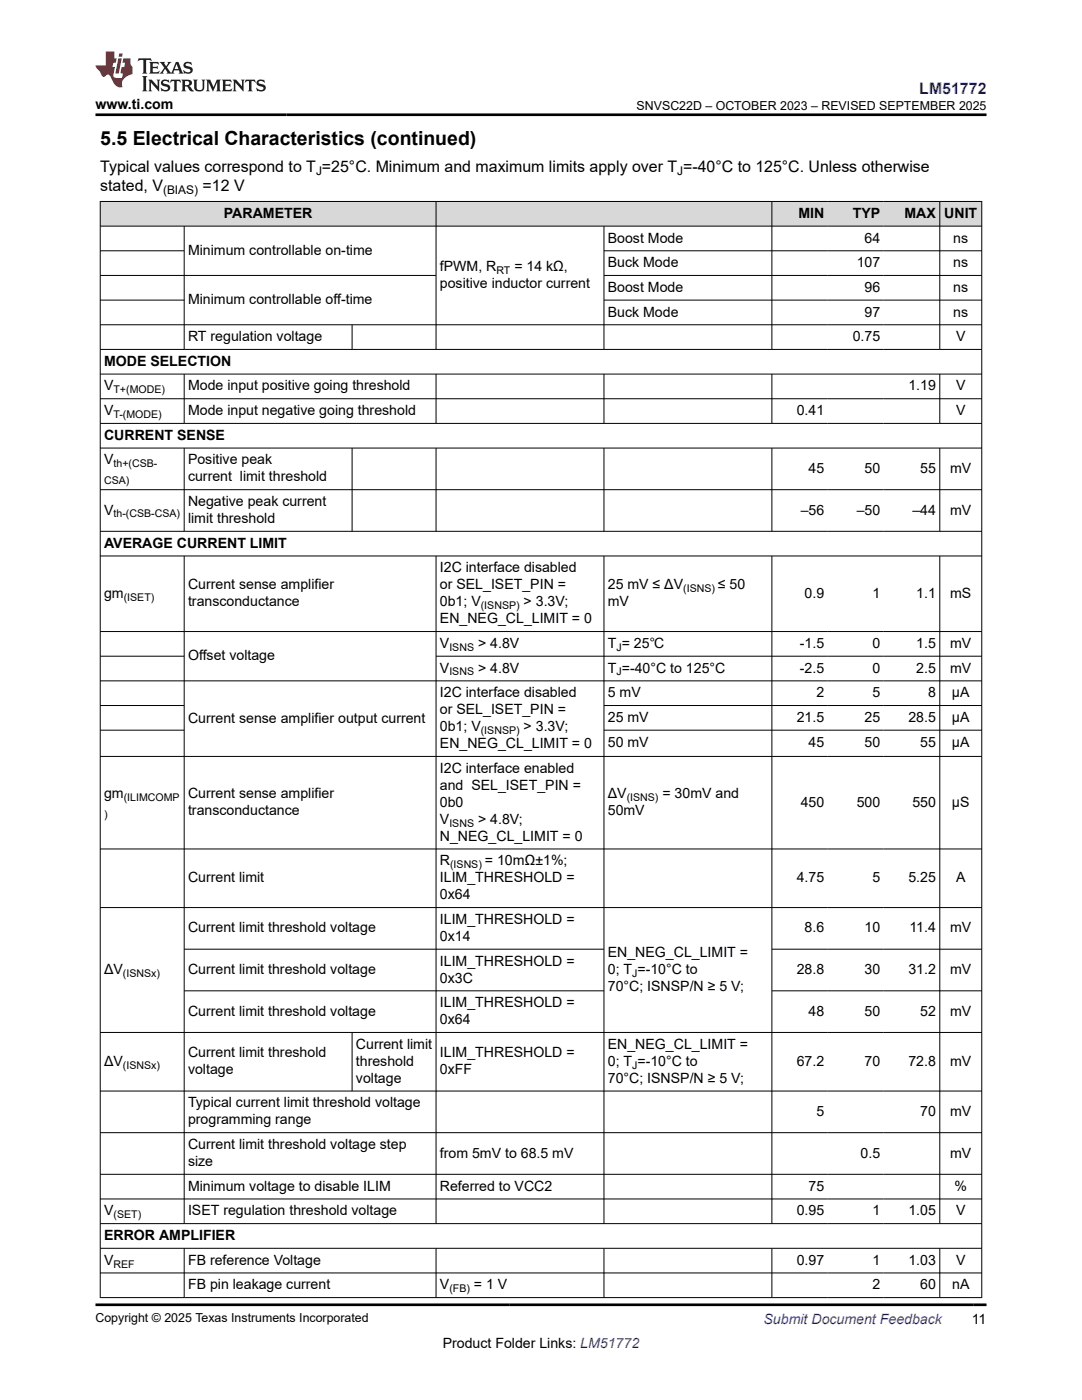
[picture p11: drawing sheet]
<svg xmlns="http://www.w3.org/2000/svg" width="216mm" height="279mm" viewBox="0 0 216 279" stroke-linecap="round" stroke-linejoin="round" font-family="sans-serif">
<defs><g id="words">
<text font-size="3.9" x="20" y="28.8">5.5 Electrical Characteristics (continued)</text>
<text font-size="3.2" fill="#00f" x="183.4" y="18.7">LM51772</text>
<g font-size="3.2">
<text x="20" y="34.3">Typical values correspond to T =25°C. Minimum and maximum limits apply over T =-40°C to 125°C. Unless otherwise</text>
<text x="20" y="38.1">stated, V</text>
<text x="40.4" y="38.1">=12 V</text>
</g>
<g font-size="2.8">
<text x="19.1" y="21.8">www.ti.com</text>
<text x="44.7" y="43.5">PARAMETER</text>
<text x="159.3" y="43.5">MIN</text>
<text x="170.2" y="43.5">TYP</text>
<text x="180.5" y="43.5">MAX</text>
<text x="188.4" y="43.5">UNIT</text>
<text x="37.5" y="50.9">Minimum controllable on-time</text>
<text x="121.3" y="48.4">Boost Mode</text>
<text x="121.3" y="53.3">Buck Mode</text>
<text x="170.9" y="53.3">107</text>
<text x="172.5" y="48.4">64</text>
<text x="190.2" y="48.4">ns</text>
<text x="190.2" y="53.3">ns</text>
<text x="87.8" y="54.1">fPWM, R</text>
<text x="87.8" y="57.5">positive inductor current</text>
<text x="102.6" y="54.1">= 14 kΩ,</text>
<text x="121.3" y="58.2">Boost Mode</text>
<text x="172.5" y="58.2">96</text>
<text x="190.2" y="58.2">ns</text>
<text x="37.5" y="60.7">Minimum controllable off-time</text>
<text x="121.3" y="63.2">Buck Mode</text>
<text x="172.5" y="63.2">97</text>
<text x="190.2" y="63.2">ns</text>
<text x="37.5" y="68.1">RT regulation voltage</text>
<text x="170.2" y="68.1">0.75</text>
<text x="190.8" y="68.1">V</text>
<text x="20.8" y="73">MODE SELECTION</text>
<text x="20.8" y="77.9">V</text>
<text x="37.5" y="77.9">Mode input positive going threshold</text>
<text x="181.3" y="77.9">1.19</text>
<text x="190.8" y="77.9">V</text>
<text x="20.8" y="82.9">V</text>
<text x="37.5" y="82.9">Mode input negative going threshold</text>
<text x="159" y="82.9">0.41</text>
<text x="190.8" y="82.9">V</text>
<text x="20.8" y="87.8">CURRENT SENSE</text>
<text x="20.8" y="92.7">V</text>
<text x="37.5" y="92.7">Positive peak</text>
<text x="161.3" y="94.4">45</text>
<text x="172.5" y="94.4">50</text>
<text x="183.6" y="94.4">55</text>
<text x="189.6" y="94.4">mV</text>
<text x="37.5" y="96.1">current limit threshold</text>
<text x="37.5" y="101">Negative peak current</text>
<text x="20.8" y="102.7">V</text>
<text x="37.5" y="104.4">limit threshold</text>
<text x="159.8" y="102.7">–56</text>
<text x="170.9" y="102.7">–50</text>
<text x="182" y="102.7">–44</text>
<text x="189.6" y="102.7">mV</text>
<text x="20.8" y="109.3">AVERAGE CURRENT LIMIT</text>
<text x="20.8" y="119.3">gm</text>
<text x="37.5" y="117.6">Current sense amplifier</text>
<text x="87.8" y="114.2">I2C interface disabled</text>
<text x="87.8" y="117.6">or SEL_ISET_PIN =</text>
<text x="121.3" y="117.6">25 mV ≤ ΔV</text>
<text x="143.3" y="117.6">≤ 50</text>
<text x="160.6" y="119.3">0.9</text>
<text x="174.1" y="119.3">1</text>
<text x="182.8" y="119.3">1.1</text>
<text x="189.6" y="119.3">mS</text>
<text x="37.5" y="121">transconductance</text>
<text x="87.8" y="121">0b1; V</text>
<text x="87.8" y="124.4">EN_NEG_CL_LIMIT = 0</text>
<text x="104.5" y="121">&gt; 3.3V;</text>
<text x="121.3" y="121">mV</text>
<text x="37.5" y="131.8">Offset voltage</text>
<text x="87.8" y="129.3">V</text>
<text x="95.4" y="129.3">&gt; 4.8V</text>
<text x="121.3" y="129.3">T = 25℃</text>
<text x="159.6" y="129.3">-1.5</text>
<text x="174.1" y="129.3">0</text>
<text x="182.8" y="129.3">1.5</text>
<text x="189.6" y="129.3">mV</text>
<text x="87.8" y="134.2">V</text>
<text x="95.4" y="134.2">&gt; 4.8V</text>
<text x="121.3" y="134.2">T =-40°C to 125°C</text>
<text x="159.6" y="134.2">-2.5</text>
<text x="174.1" y="134.2">0</text>
<text x="182.8" y="134.2">2.5</text>
<text x="189.6" y="134.2">mV</text>
<text x="87.8" y="139.2">I2C interface disabled</text>
<text x="87.8" y="142.5">or SEL_ISET_PIN =</text>
<text x="121.3" y="139.2">5 mV</text>
<text x="162.9" y="139.2">2</text>
<text x="174.1" y="139.2">5</text>
<text x="185.2" y="139.2">8</text>
<text x="190" y="139.2">µA</text>
<text x="37.5" y="144.2">Current sense amplifier output current</text>
<text x="87.8" y="145.9">0b1; V</text>
<text x="87.8" y="149.3">EN_NEG_CL_LIMIT = 0</text>
<text x="104.5" y="145.9">&gt; 3.3V;</text>
<text x="121.3" y="144.1">25 mV</text>
<text x="121.3" y="149.2">50 mV</text>
<text x="159" y="144.1">21.5</text>
<text x="161.3" y="149.2">45</text>
<text x="172.5" y="144.1">25</text>
<text x="172.5" y="149.2">50</text>
<text x="181.3" y="144.1">28.5</text>
<text x="183.6" y="149.2">55</text>
<text x="190" y="144.1">µA</text>
<text x="190" y="149.2">µA</text>
<text x="87.8" y="154.2">I2C interface enabled</text>
<text x="20.8" y="159.3">gm</text>
<text x="37.5" y="159.3">Current sense amplifier</text>
<text x="87.8" y="157.6">and SEL_ISET_PIN =</text>
<text x="87.8" y="161">0b0</text>
<text x="121.3" y="159.3">ΔV</text>
<text x="132.2" y="159.3">= 30mV and</text>
<text x="159.8" y="161">450</text>
<text x="170.9" y="161">500</text>
<text x="182" y="161">550</text>
<text x="190" y="161">µS</text>
<text x="37.5" y="162.7">transconductance</text>
<text x="87.8" y="164.4">V</text>
<text x="87.8" y="167.8">N_NEG_CL_LIMIT = 0</text>
<text x="95.4" y="164.4">&gt; 4.8V;</text>
<text x="121.3" y="162.7">50mV</text>
<text x="87.8" y="172.7">R</text>
<text x="96.8" y="172.7">= 10mΩ±1%;</text>
<text x="37.5" y="176.1">Current limit</text>
<text x="87.8" y="176.1">ILIM_THRESHOLD =</text>
<text x="87.8" y="179.5">0x64</text>
<text x="159" y="176.1">4.75</text>
<text x="174.1" y="176.1">5</text>
<text x="181.3" y="176.1">5.25</text>
<text x="190.8" y="176.1">A</text>
<text x="87.8" y="184.4">ILIM_THRESHOLD =</text>
<text x="37.5" y="186.1">Current limit threshold voltage</text>
<text x="87.8" y="187.8">0x14</text>
<text x="121.3" y="191">EN_NEG_CL_LIMIT =</text>
<text x="160.6" y="186.1">8.6</text>
<text x="172.5" y="186.1">10</text>
<text x="181.5" y="186.1">11.4</text>
<text x="189.6" y="186.1">mV</text>
<text x="20.8" y="194.4">ΔV</text>
<text x="37.5" y="194.4">Current limit threshold voltage</text>
<text x="87.8" y="192.7">ILIM_THRESHOLD =</text>
<text x="87.8" y="196.1">0x3C</text>
<text x="121.3" y="194.4">0; T =-10°C to</text>
<text x="121.3" y="197.8">70°C; ISNSP/N ≥ 5 V;</text>
<text x="159" y="194.4">28.8</text>
<text x="172.5" y="194.4">30</text>
<text x="181.3" y="194.4">31.2</text>
<text x="189.6" y="194.4">mV</text>
<text x="37.5" y="202.7">Current limit threshold voltage</text>
<text x="87.8" y="201">ILIM_THRESHOLD =</text>
<text x="161.3" y="202.7">48</text>
<text x="172.5" y="202.7">50</text>
<text x="183.6" y="202.7">52</text>
<text x="189.6" y="202.7">mV</text>
<text x="71" y="209.3">Current limit</text>
<text x="87.8" y="204.4">0x64</text>
<text x="121.3" y="209.3">EN_NEG_CL_LIMIT =</text>
<text x="20.8" y="212.7">ΔV</text>
<text x="37.5" y="211">Current limit threshold</text>
<text x="37.5" y="214.4">voltage</text>
<text x="71" y="212.7">threshold</text>
<text x="87.8" y="211">ILIM_THRESHOLD =</text>
<text x="87.8" y="214.4">0xFF</text>
<text x="121.3" y="212.7">0; T =-10°C to</text>
<text x="159" y="212.7">67.2</text>
<text x="172.5" y="212.7">70</text>
<text x="181.3" y="212.7">72.8</text>
<text x="189.6" y="212.7">mV</text>
<text x="37.5" y="221">Typical current limit threshold voltage</text>
<text x="71" y="216.1">voltage</text>
<text x="121.3" y="216.1">70°C; ISNSP/N ≥ 5 V;</text>
<text x="37.5" y="224.4">programming range</text>
<text x="162.9" y="222.7">5</text>
<text x="183.6" y="222.7">70</text>
<text x="189.6" y="222.7">mV</text>
<text x="37.5" y="229.3">Current limit threshold voltage step</text>
<text x="37.5" y="232.7">size</text>
<text x="87.8" y="231">from 5mV to 68.5 mV</text>
<text x="171.7" y="231">0.5</text>
<text x="189.6" y="231">mV</text>
<text x="37.5" y="237.6">Minimum voltage to disable ILIM</text>
<text x="87.8" y="237.6">Referred to VCC2</text>
<text x="161.3" y="237.6">75</text>
<text x="190.5" y="237.6">%</text>
<text x="20.8" y="242.6">V</text>
<text x="37.5" y="242.6">ISET regulation threshold voltage</text>
<text x="159" y="242.6">0.95</text>
<text x="174.1" y="242.6">1</text>
<text x="181.3" y="242.6">1.05</text>
<text x="190.8" y="242.6">V</text>
<text x="20.8" y="247.5">ERROR AMPLIFIER</text>
<text x="20.8" y="252.4">V</text>
<text x="37.5" y="252.4">FB reference Voltage</text>
<text x="37.5" y="257.3">FB pin leakage current</text>
<text x="87.8" y="257.3">V</text>
<text x="94.6" y="257.3">= 1 V</text>
<text x="159" y="252.4">0.97</text>
<text x="174.1" y="252.4">1</text>
<text x="174.1" y="257.3">2</text>
<text x="181.3" y="252.4">1.03</text>
<text x="183.6" y="257.3">60</text>
<text x="190" y="257.3">nA</text>
<text x="190.8" y="252.4">V</text>
<text x="88.3" y="269">Product Folder Links: LM51772</text>
<text x="193.9" y="264.2">11</text>
</g>
<text font-size="2.8" fill="#00f" x="152.4" y="264.2">Submit Document Feedback</text>
<g font-size="2.5">
<text x="127" y="21.9">SNVSC22D – OCTOBER 2023 – REVISED SEPTEMBER 2025</text>
<text x="19.1" y="263.9">Copyright © 2025 Texas Instruments Incorporated</text>
</g>
<g font-size="2.4">
<text x="63.1" y="34.9">J</text>
<text x="135.1" y="34.9">J</text>
<text x="32.5" y="38.7">(BIAS)</text>
</g>
<g font-size="2.1">
<text x="99.1" y="54.7">RT</text>
<text x="22.6" y="78.5">T+(MODE)</text>
<text x="22.6" y="83.4">T-(MODE)</text>
<text x="22.6" y="93.3">th+(CSB-</text>
<text x="20.8" y="96.6">CSA)</text>
<text x="22.6" y="103.3">th-(CSB-CSA)</text>
<text x="24.7" y="119.9">(ISET)</text>
<text x="136.3" y="118.2">(ISNS)</text>
<text x="95.9" y="121.6">(ISNSP)</text>
<text x="89.7" y="129.9">ISNS</text>
<text x="123" y="129.9">J</text>
<text x="89.7" y="134.8">ISNS</text>
<text x="123" y="134.8">J</text>
<text x="95.9" y="146.5">(ISNSP)</text>
<text x="24.7" y="159.9">(ILIMCOMP</text>
<text x="125" y="159.9">(ISNS)</text>
<text x="20.8" y="163.3">)</text>
<text x="89.7" y="165">ISNS</text>
<text x="89.8" y="173.3">(ISNS)</text>
<text x="24.5" y="195">(ISNSx)</text>
<text x="126.1" y="195">J</text>
<text x="24.5" y="213.3">(ISNSx)</text>
<text x="126.1" y="213.3">J</text>
<text x="22.6" y="243.1">(SET)</text>
<text x="22.6" y="253">REF</text>
<text x="89.7" y="257.9">(FB)</text>
</g>
</g></defs>
<g fill="#d8d8d8">
<path d="M20 40.2h175.9v4.9h-175.9z" fill-rule="evenodd"/>
<path d="M20.1 40.3h66.8v4.8h-66.8z" fill-rule="evenodd"/>
<path d="M87.1 40.3h66.9v4.8h-66.9z" fill-rule="evenodd"/>
<path d="M154.1 40.3h11.1v4.8h-11.1z" fill-rule="evenodd"/>
<path d="M165.2 40.3h11.2v4.8h-11.2z" fill-rule="evenodd"/>
<path d="M176.4 40.3h11.1v4.8h-11.1z" fill-rule="evenodd"/>
<path d="M187.6 40.3h8.2v4.8h-8.2z" fill-rule="evenodd"/>
</g>
<g fill="none" stroke="#000" stroke-width=".2">
<path d="M19.9 40.2h176.1M19.9 45.1h176.1M19.9 50.1h16.9M19.9 59.9h16.9M20 40.1v218.9M36.8 45.1v24.7M87 40.1v29.7M87.1 55h-67.2M120.5 50.1h75.5M120.5 55h75.5M120.5 45.1v24.7M120.5 59.9h75.5"/>
<path d="M154 40.1v29.7M187.5 40.1v29.7M195.9 40.1v218.9M19.9 64.8h176.1M19.9 69.7h176.1M19.9 74.7h176.1M19.9 79.6h176.1M36.8 74.7v9.9M70.3 64.8v5M87 74.7v9.9M120.5 74.7v9.9M154 74.7v9.9"/>
<path d="M187.5 74.7v9.9M19.9 84.5h176.1M19.9 89.4h176.1M19.9 97.7h176.1M36.8 89.4v16.7M70.3 89.4v16.7M87 89.4v16.7M120.5 89.4v16.7M154 89.4v16.7M187.5 89.4v16.7M19.9 106h176.1M19.9 111h176.1"/>
<path d="M36.8 111v133.3M87 111v133.3M120.5 111v133.3M154 111v133.3M187.5 111v133.3M19.9 126h176.1M19.9 131h16.9M19.9 135.9h176.1M87 131h109M19.9 140.8h16.9M19.9 151h176.1M19.9 145.7h16.9"/>
<path d="M120.5 140.8h75.5M120.5 145.7h75.5M19.9 169.4h176.1M19.9 181.1h176.1M36.8 189.4h83.8M36.8 197.7h83.8M154 189.4h42M154 197.7h42M19.9 206h176.1M19.9 217.7h176.1M70.3 206v11.8M19.9 226.1h176.1"/>
<path d="M19.9 234.4h176.1M19.9 239.3h176.1M19.9 244.2h176.1M19.9 249.1h176.1M19.9 254h176.1M19.9 259h176.1M36.8 249.1v9.9M87 249.1v9.9M120.5 249.1v9.9M154 249.1v9.9M187.5 249.1v9.9"/>
</g>
<path d="M27.7 11.6l-.2 .6 .5-.2h.6v.1v2.2l-.2 .4h1l-.2-.4v-2.2v-.1h.5l.5 .2-.1-.6zM29.8 12.4l.2 .3v1.6l-.2 .4h1.9l.1-.6a1.08 1.08 0 0 1-1.3 .2v-.7h.6l.4 .2v-.7l-.4 .2h-.6v-.5l.2-.2a1 1 0 0 1 1 .3l-.1-.5zM31.8 12.4l1 1.1-1 1.2h.9l-.2-.2 .4-.8 .5 .8-.2 .2h1.6l-.2-.2 .1-.5h1l.1 .5-.1 .2h.9l-.2-.4-.8-1.9h-.5l-1 2.1-.8-1.1 .9-1h-.8l.2 .2-.5 .6-.3-.6 .1-.2zM35.2 12.8l.4 1h-.8zM36.8 12.5a.65 .65 0 0 0-.2 .7 .65 .65 0 0 0 .6 .5l.7 .1 .1 .3a.79 .79 0 0 1-.7 .4 .79 .79 0 0 1-.7-.5l.1 .7 .2-.1a.93 .93 0 0 0 1.1 0 .93 .93 0 0 0 .4-.9 1.46 1.46 0 0 0-1.2-.6l-.1-.3a1.09 1.09 0 0 1 1.2 .2l-.2-.6-.1 .1-.6-.2zM28.4 15.2l.2 .4v2.2l-.2 .4h1l-.2-.4v-2.2l.2-.4zM29.6 15.9l.2 .4v1.5l-.2 .4h.8l-.3-.4v-1.3l1.7 1.8v-2l.2-.4h-.8l.2 .2 .1 1.1-1.2-1.3zM32.3 16a.65 .65 0 0 0-.2 .8 .65 .65 0 0 0 .7 .4l.6 .2 .1 .2a.79 .79 0 0 1-.7 .4 .79 .79 0 0 1-.7-.5l.1 .7 .2-.1a.93 .93 0 0 0 1.1 .1 .93 .93 0 0 0 .4-1 1.46 1.46 0 0 0-1.2-.5l-.1-.4a1.09 1.09 0 0 1 1.2 .2l-.2-.6-.1 .1-.6-.1zM34.1 15.9l-.1 .6a.63 .63 0 0 1 .7-.3l.1 1.6-.3 .4h1l-.2-.4v-1.6a.66 .66 0 0 1 .8 .3l-.1-.6zM36.2 15.9l.2 .4v1.5l-.2 .4h.9l-.2-.2v-.7h.5l.1 .2a.79 .79 0 0 0 1.2 .6l-1-.9a.61 .61 0 0 0 .6-.6 .61 .61 0 0 0-.5-.7zM36.9 16.2h.2a.47 .47 0 0 1 .5 .1 .47 .47 0 0 1 .1 .5l-.2 .1-.6 .1zM38.5 15.9l.2 .2a2.27 2.27 0 0 0 .4 2 1.04 1.04 0 0 0 1.7-.7v-1.3l.2-.2h-.8l.2 .4v1.1a.6 .6 0 0 1-.6 .6 .6 .6 0 0 1-.6-.6v-1.1l.3-.4zM41.1 15.9l.2 .4v1.5l-.2 .4h.7l-.2-.4v-1.4l.9 1.9 .8-1.9v1.4l-.2 .4h1l-.3-.4v-1.5l.3-.4h-.8l-.7 1.5-.7-1.5zM44.3 15.9l.2 .4v1.5l-.2 .4h1.9l.1-.6a1.09 1.09 0 0 1-1.3 .2v-.7h.6l.4 .2v-.6l-.4 .2h-.6v-.6l.2-.1a1.01 1.01 0 0 1 1 .3l-.1-.6zM46.4 15.9l.3 .4v1.5l-.3 .4h.8l-.2-.4v-1.3l1.6 1.8v-2l.2-.4h-.7l.2 .2v1.1l-1.2-1.3zM49 15.9l-.1 .6a.63 .63 0 0 1 .8-.3v1.6l-.3 .4h1l-.2-.4v-1.6a.66 .66 0 0 1 .8 .3l-.1-.6zM51.4 16a.65 .65 0 0 0-.2 .8 .65 .65 0 0 0 .6 .4l.6 .2 .2 .2a.79 .79 0 0 1-.8 .4 .79 .79 0 0 1-.6-.5l.1 .7 .2-.1a.93 .93 0 0 0 1 .1 .93 .93 0 0 0 .5-1 1.46 1.46 0 0 0-1.3-.5l-.1-.4a1.09 1.09 0 0 1 1.3 .2l-.2-.6-.2 .1-.5-.1z" fill="#231f20"/>
<path d="M21.1 10.3v2.7h-2v.4l.9 1a.95 .95 0 0 0 .9 .9 .59 .59 0 0 1 .6-.4 .59 .59 0 0 1 .5 .3l.4 .8a1.59 1.59 0 0 0 2.1 1.4 1.61 1.61 0 0 1 1-2.3l1-.3-.1-1.5a1.59 1.59 0 0 1-.4-1.7h-1.4l-.2 .9h.5l-.1 .9h-.5l-.2 .9v.3l.4 .1-.2 .9h-.6a.73 .73 0 0 1-1.1-.7l.3-1.5h-.5l.2-.9h.5l.2-.9h-.5v-1.3zM23.6 11.6l-.6 3.1h.7l.6-3.1zM23.8 10.7l-.1 .6h.7l.1-.6z" fill="#ed1c24"/>
<path d="M19.1 22.9h177.8M19.1 260.4h177.8" fill="none" stroke="#000" stroke-width=".53"/>
<use href="#words"/>
</svg>
